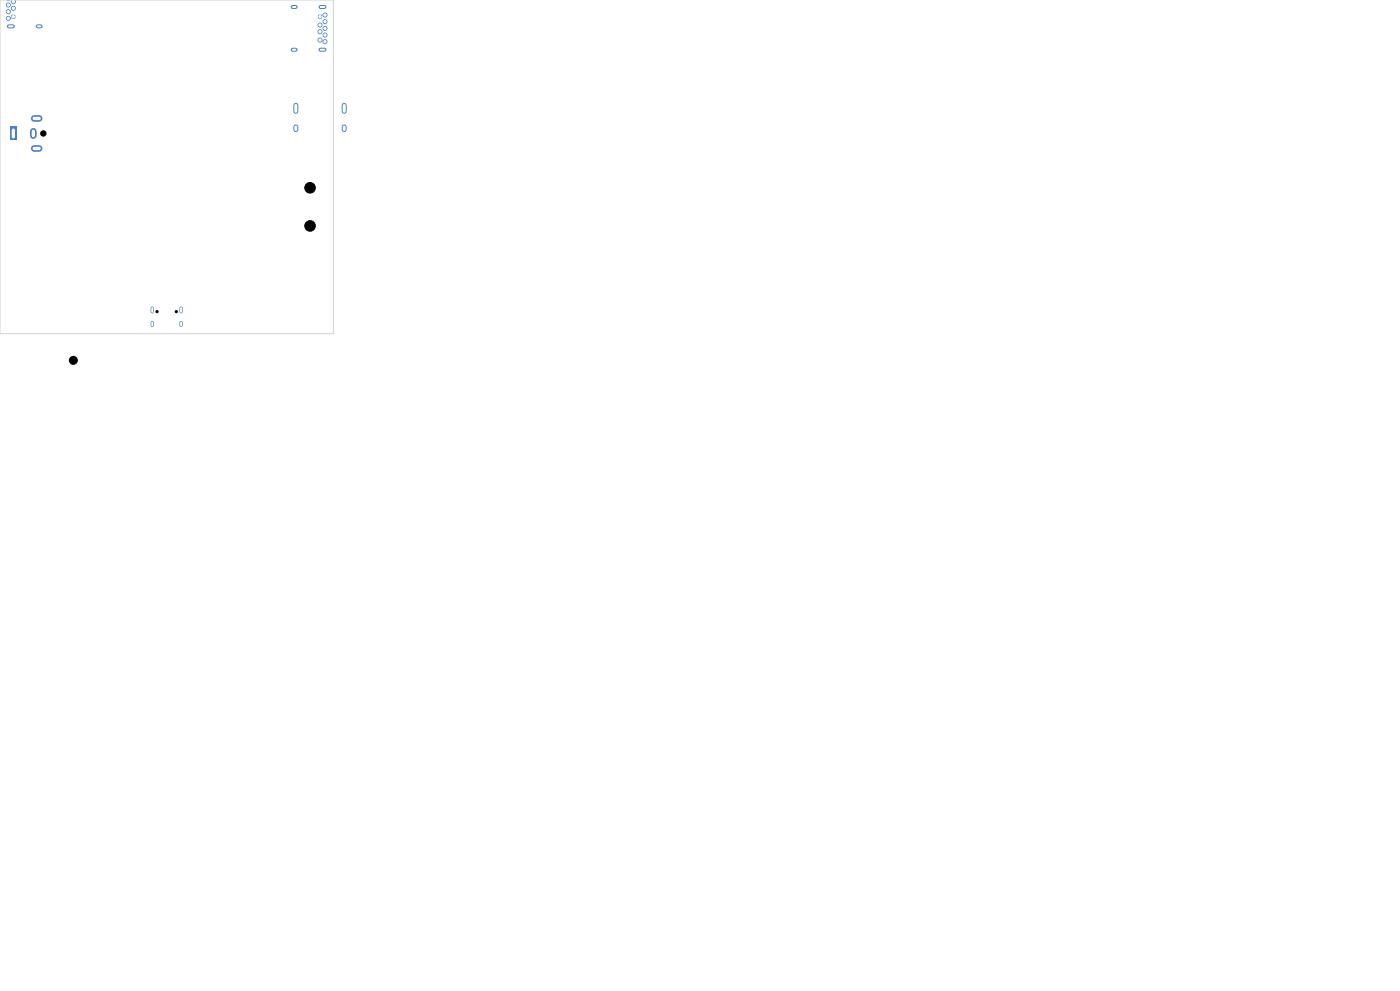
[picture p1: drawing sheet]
<svg xmlns="http://www.w3.org/2000/svg" width="420mm" height="297mm" viewBox="0 0 420 297" stroke-linecap="round" stroke-linejoin="round" font-family="sans-serif">
<path d="M3 38h2v4h-2z" fill="#4d7fc4"/>
<path d="M10 39.4v1.3M10.2 35.5h1.6M10.2 44.5h1.6" fill="none" stroke="#4d7fc4" stroke-width="2"/>
<path d="M88.7 31.6v1.8M88.7 38v.8M103.2 31.6v1.8M103.2 38v.8" fill="none" stroke="#4d7fc4" stroke-width="1.5"/>
<path d="M45.7 92.3v1.1M45.7 96.7v.8M54.3 92.3v1.1M54.3 96.7v.8" fill="none" stroke="#4d7fc4" stroke-width="1"/>
<path d="M95.5 4.5h1v1h-1z" fill="#4d7fc4"/>
<g fill="#4d7fc4" stroke="#4d7fc4" stroke-width=".3">
<circle cx="96" cy="7.5" r=".6"/>
<circle cx="96" cy="9.5" r=".6"/>
<circle cx="96" cy="12" r=".6"/>
<circle cx="97.5" cy="12.5" r=".6"/>
<circle cx="97.5" cy="10.5" r=".6"/>
<circle cx="97.5" cy="8.5" r=".6"/>
<circle cx="97.5" cy="6.5" r=".6"/>
<circle cx="97.5" cy="4.5" r=".6"/>
</g>
<path d="M87.8 2.1h.9M87.8 14.9h.9M96.2 2.1h1.2M96.2 14.9h1.2" fill="none" stroke="#4d7fc4" stroke-width="1.2"/>
<path d="M3.5 4.5h1v1h-1z" fill="#4d7fc4"/>
<g fill="#4d7fc4" stroke="#4d7fc4" stroke-width=".3">
<path d="M1.9 -.1h1.2z"/>
<circle cx="4" cy="2.5" r=".6"/>
<circle cx="4" cy=".5" r=".6"/>
<circle cx="2.5" cy="1.5" r=".6"/>
<circle cx="2.5" cy="3.5" r=".6"/>
<circle cx="2.5" cy="5.5" r=".6"/>
</g>
<path d="M2.7 7.9h1.1M11.3 7.9h.9" fill="none" stroke="#4d7fc4" stroke-width="1.2"/>
<path d="M0 0h100v100h-100z" fill="none" stroke="#d0d2cd" stroke-width=".3"/>
<g fill="#000" stroke="#000" stroke-width=".3">
<circle cx="13" cy="40" r=".8"/>
<circle cx="93" cy="56.3" r="1.59"/>
<circle cx="93" cy="67.7" r="1.59"/>
<circle cx="47.1" cy="93.4" r=".32"/>
<circle cx="52.9" cy="93.4" r=".32"/>
<circle cx="22" cy="108" r="1.2"/>
</g>
<path d="M4 39v2M10 39.4v1.3M10.2 35.5h1.6M10.2 44.5h1.6" fill="none" stroke="#fff" stroke-width="1"/>
<path d="M88.7 31.6v1.8M88.7 38v.8M103.2 31.6v1.8M103.2 38v.8" fill="none" stroke="#fff" stroke-width=".9"/>
<path d="M2.7 7.9h1.1M11.3 7.9h.8M87.8 2.1h.8M87.8 14.9h.8M96.2 2.1h1.1M96.2 14.9h1.1M45.7 92.3v1.1M45.7 96.7v.8M54.3 92.3v1.1M54.3 96.7v.8" fill="none" stroke="#fff" stroke-width=".6"/>
<g fill="#fff" stroke="#fff" stroke-width=".3">
<circle cx="96" cy="5" r=".35"/>
<circle cx="96" cy="7.5" r=".35"/>
<circle cx="96" cy="9.5" r=".35"/>
<circle cx="96" cy="12" r=".35"/>
<circle cx="97.5" cy="12.5" r=".35"/>
<circle cx="97.5" cy="10.5" r=".35"/>
<circle cx="97.5" cy="8.5" r=".35"/>
<circle cx="97.5" cy="6.5" r=".35"/>
<circle cx="97.5" cy="4.5" r=".35"/>
<circle cx="4" cy="5" r=".35"/>
<circle cx="4" cy="2.5" r=".35"/>
<circle cx="4" cy=".5" r=".35"/>
<circle cx="2.5" cy="1.5" r=".35"/>
<circle cx="2.5" cy="3.5" r=".35"/>
<circle cx="2.5" cy="5.5" r=".35"/>
</g>
</svg>
